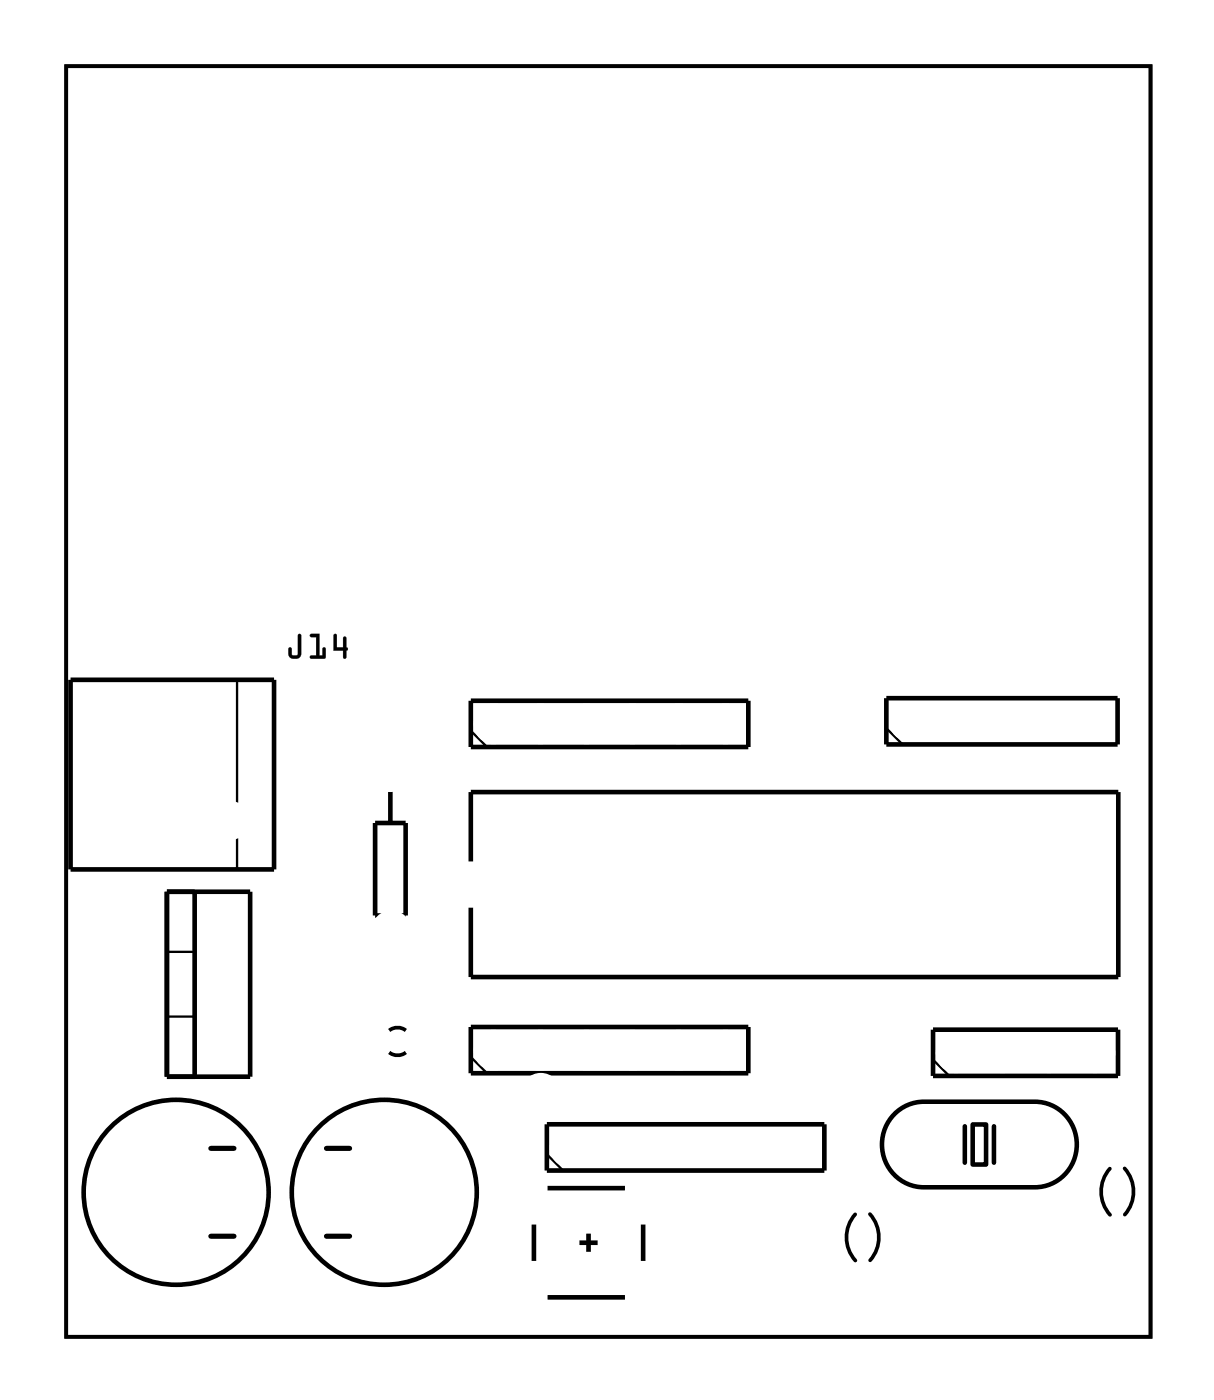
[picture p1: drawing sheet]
<svg xmlns="http://www.w3.org/2000/svg" width="67mm" height="77mm" viewBox="0 0 67 77" stroke-linecap="round" stroke-linejoin="round" font-family="sans-serif">
<path d="M3.6 3.6h59.6v69.8h-59.6zM21.4 57.8a.73 .73 0 0 0 .9 0M21.4 56.6a.73 .73 0 0 1 .9 0M47 66.7a1.9 1.9 0 0 0 0 2.5M47.8 66.7a1.9 1.9 0 0 1 0 2.5M61 64.2a1.9 1.9 0 0 0 0 2.5M61.8 64.2a1.9 1.9 0 0 1 0 2.5" fill="none" stroke="#000" stroke-width=".2"/>
<path d="M3.6 3.6h59.6v69.8h-59.6z" fill="none" stroke="#000" stroke-width=".05"/>
<g fill="none" stroke="#000" stroke-width=".25">
<path d="M3.9 37.3h11.2v10.5h-11.2zM25.9 38.5h15.2v2.5h-15.2zM48.7 38.4h12.7v2.5h-12.7zM9.2 49h4.5v10.1h-4.5zM10.7 49v10.1M20.6 45.2h1.7v5.1h-1.7zM21.4 43.4v1.8M21.4 50.3v1.3M25.9 47.3v-3.8h35.5v10.2h-35.5v-3.8M25.9 56.4h15.2v2.6h-15.2zM51.2 56.6h10.2v2.5h-10.2zM29.3 67.3v2"/>
<path d="M30 61.8h15.3v2.5h-15.3zM30.1 71.3h4.2M30.1 65.3h4.2M31.8 68.3h1M32.3 67.8v1M35.3 67.3v2M49.3 61l.9-.4 .5-.1h6.1a2.35 2.35 0 0 1 2.3 2.4 2.35 2.35 0 0 1-2.3 2.3h-6.1a2.36 2.36 0 0 1-2.1-1.6 2.36 2.36 0 0 1 .7-2.6zM53 61.9v2M53.4 61.8h.8v2.2h-.8zM54.6 61.9v2"/>
<circle cx="9.7" cy="65.5" r="5.1"/>
<circle cx="21.1" cy="65.5" r="5.1"/>
</g>
<path d="M11.6 67.9h1.2M11.6 63.1h1.2M17.9 67.9h1.3M17.9 63.1h1.3" fill="none" stroke="#000" stroke-width=".28"/>
<path d="M13 37.3v10.5M9.2 55.8h1.5M9.2 52.3h1.5M25.9 40.1l.8 .9M25.9 58.1l.8 .9M48.7 40l.9 .9M51.2 58.2l.9 .9M30 63.4l.9 .9" fill="none" stroke="#000" stroke-width=".13"/>
<g fill="#000">
<path d="M16.4 34.8l.1 .1v1a.37 .37 0 0 1-.3 .3 .37 .37 0 0 1-.4-.3v-.2a.1 .1 0 0 1 .1-.1 .1 .1 0 0 1 .1 .1l.1 .3h.2zM16.4 34.9v1.1h-.4l-.1-.4v.3a.35 .35 0 0 0 .3 .3 .35 .35 0 0 0 .3-.3v-1zM17 34.8h.5v1.2h.2v-.3a.1 .1 0 0 1 .1-.1 .1 .1 0 0 1 .1 .1v.5h-.8a.1 .1 0 0 1-.1-.1 .1 .1 0 0 1 .1-.1h.3v-1h-.3zM17.1 34.9v.1h.3v1h-.3l-.1 .1 .8 .1v-.6h-.1v.4h-.2v-1.2zM18.3 34.8l.2 .1v.7h.3v-.5a.1 .1 0 0 1 .1-.1 .1 .1 0 0 1 .1 .1v.5a.09 .09 0 0 1 .1 0 .09 .09 0 0 1-.1 .1v.4a.1 .1 0 0 1-.1 .1 .1 .1 0 0 1-.1-.1v-.4h-.5zM18.4 34.9l-.1 .8h.6v.4l.1 .1v-.5h.1l-.1-.1v-.6h-.1v.6h-.4v-.7z"/>
<path d="M16.4 34.8l.1 .1v1a.36 .36 0 0 1-.3 .3 .36 .36 0 0 1-.4-.3v-.3h.1h.1v.4h.4zM17 34.8h.5v1.2h.2v-.4h.1v.6l-.8-.1 .1-.1h.3v-1h-.3zM18.3 34.8l.2 .1v.7h.3v-.6h.2v.6l.1 .1h-.1v.5l-.2-.1v-.4h-.5z"/>
</g>
<path d="M11.5 64.8h1.4v1.4h-1.4z" fill="#fff"/>
<path d="M11.5 64.8h1.4v1.4h-1.4z" fill="none" stroke="#fff" stroke-width=".76" stroke-linecap="butt"/>
<circle cx="12.2" cy="65.5" r=".7" fill="#fff"/>
<circle cx="12.2" cy="65.5" r=".7" fill="none" stroke="#fff" stroke-width=".76" stroke-linecap="butt"/>
<circle cx="7.1" cy="65.5" r=".7" fill="#fff"/>
<circle cx="7.1" cy="65.5" r=".7" fill="none" stroke="#fff" stroke-width=".76" stroke-linecap="butt"/>
<path d="M17.9 64.8h1.4v1.4h-1.4z" fill="#fff"/>
<path d="M17.9 64.8h1.4v1.4h-1.4z" fill="none" stroke="#fff" stroke-width=".76" stroke-linecap="butt"/>
<circle cx="18.6" cy="65.5" r=".7" fill="#fff"/>
<circle cx="18.6" cy="65.5" r=".7" fill="none" stroke="#fff" stroke-width=".76" stroke-linecap="butt"/>
<circle cx="23.6" cy="65.5" r=".7" fill="#fff"/>
<circle cx="23.6" cy="65.5" r=".7" fill="none" stroke="#fff" stroke-width=".76" stroke-linecap="butt"/>
<circle cx="29.1" cy="66" r=".7" fill="#fff"/>
<circle cx="29.1" cy="66" r=".7" fill="none" stroke="#fff" stroke-width=".76" stroke-linecap="butt"/>
<circle cx="35.6" cy="66" r=".7" fill="#fff"/>
<circle cx="35.6" cy="66" r=".7" fill="none" stroke="#fff" stroke-width=".76" stroke-linecap="butt"/>
<circle cx="29.1" cy="70.5" r=".7" fill="#fff"/>
<circle cx="29.1" cy="70.5" r=".7" fill="none" stroke="#fff" stroke-width=".76" stroke-linecap="butt"/>
<circle cx="35.6" cy="70.5" r=".7" fill="#fff"/>
<circle cx="35.6" cy="70.5" r=".7" fill="none" stroke="#fff" stroke-width=".76" stroke-linecap="butt"/>
<path d="M17.6 53.6h1.6v1.5h-1.6z" fill="#fff"/>
<path d="M17.6 53.6h1.6v1.5h-1.6z" fill="none" stroke="#fff" stroke-width=".76" stroke-linecap="butt"/>
<circle cx="18.4" cy="54.3" r=".79" fill="#fff"/>
<circle cx="18.4" cy="54.3" r=".79" fill="none" stroke="#fff" stroke-width=".76" stroke-linecap="butt"/>
<circle cx="18.4" cy="46.8" r=".79" fill="#fff"/>
<circle cx="18.4" cy="46.8" r=".79" fill="none" stroke="#fff" stroke-width=".76" stroke-linecap="butt"/>
<path d="M17.6 53.6h1.6v1.5h-1.6z" fill="#fff"/>
<path d="M17.6 53.6h1.6v1.5h-1.6z" fill="none" stroke="#fff" stroke-width=".76" stroke-linecap="butt"/>
<circle cx="18.4" cy="54.3" r=".79" fill="#fff"/>
<circle cx="18.4" cy="54.3" r=".79" fill="none" stroke="#fff" stroke-width=".76" stroke-linecap="butt"/>
<circle cx="18.4" cy="46.8" r=".79" fill="#fff"/>
<circle cx="18.4" cy="46.8" r=".79" fill="none" stroke="#fff" stroke-width=".76" stroke-linecap="butt"/>
<path d="M11.4 55.8h1.6v1.6h-1.6z" fill="#fff"/>
<path d="M11.4 55.8h1.6v1.6h-1.6z" fill="none" stroke="#fff" stroke-width=".76" stroke-linecap="butt"/>
<circle cx="12.2" cy="56.6" r=".79" fill="#fff"/>
<circle cx="12.2" cy="56.6" r=".79" fill="none" stroke="#fff" stroke-width=".76" stroke-linecap="butt"/>
<circle cx="12.2" cy="54.1" r=".79" fill="#fff"/>
<circle cx="12.2" cy="54.1" r=".79" fill="none" stroke="#fff" stroke-width=".76" stroke-linecap="butt"/>
<circle cx="12.2" cy="51.5" r=".79" fill="#fff"/>
<circle cx="12.2" cy="51.5" r=".79" fill="none" stroke="#fff" stroke-width=".76" stroke-linecap="butt"/>
<circle cx="21.4" cy="42.4" r=".7" fill="#fff"/>
<circle cx="21.4" cy="42.4" r=".7" fill="none" stroke="#fff" stroke-width=".76" stroke-linecap="butt"/>
<circle cx="21.4" cy="52.6" r=".7" fill="#fff"/>
<circle cx="21.4" cy="52.6" r=".7" fill="none" stroke="#fff" stroke-width=".76" stroke-linecap="butt"/>
<circle cx="56.2" cy="62.9" r=".65" fill="#fff"/>
<circle cx="56.2" cy="62.9" r=".65" fill="none" stroke="#fff" stroke-width=".75" stroke-linecap="butt"/>
<circle cx="51.3" cy="62.9" r=".65" fill="#fff"/>
<circle cx="51.3" cy="62.9" r=".65" fill="none" stroke="#fff" stroke-width=".75" stroke-linecap="butt"/>
<circle cx="61.4" cy="62.9" r=".64" fill="#fff"/>
<circle cx="61.4" cy="62.9" r=".64" fill="none" stroke="#fff" stroke-width=".76" stroke-linecap="butt"/>
<circle cx="61.4" cy="68" r=".64" fill="#fff"/>
<circle cx="61.4" cy="68" r=".64" fill="none" stroke="#fff" stroke-width=".76" stroke-linecap="butt"/>
<circle cx="23.1" cy="57.2" r=".64" fill="#fff"/>
<circle cx="23.1" cy="57.2" r=".64" fill="none" stroke="#fff" stroke-width=".76" stroke-linecap="butt"/>
<circle cx="20.6" cy="57.2" r=".64" fill="#fff"/>
<circle cx="20.6" cy="57.2" r=".64" fill="none" stroke="#fff" stroke-width=".76" stroke-linecap="butt"/>
<circle cx="47.4" cy="70.5" r=".64" fill="#fff"/>
<circle cx="47.4" cy="70.5" r=".64" fill="none" stroke="#fff" stroke-width=".76" stroke-linecap="butt"/>
<circle cx="47.4" cy="65.4" r=".64" fill="#fff"/>
<circle cx="47.4" cy="65.4" r=".64" fill="none" stroke="#fff" stroke-width=".76" stroke-linecap="butt"/>
<path d="M7.7 39.2h1.5v1.6h-1.5z" fill="#fff"/>
<path d="M7.7 39.2h1.5v1.6h-1.5z" fill="none" stroke="#fff" stroke-width=".76" stroke-linecap="butt"/>
<circle cx="8.4" cy="40" r=".76" fill="#fff"/>
<circle cx="8.4" cy="40" r=".76" fill="none" stroke="#fff" stroke-width=".76" stroke-linecap="butt"/>
<circle cx="8.4" cy="45.1" r=".76" fill="#fff"/>
<circle cx="8.4" cy="45.1" r=".76" fill="none" stroke="#fff" stroke-width=".76" stroke-linecap="butt"/>
<circle cx="12.6" cy="45.1" r=".7" fill="#fff"/>
<circle cx="12.6" cy="45.1" r=".7" fill="none" stroke="#fff" stroke-width=".76" stroke-linecap="butt"/>
<circle cx="44.8" cy="55.6" r=".7" fill="#fff"/>
<circle cx="44.8" cy="55.6" r=".7" fill="none" stroke="#fff" stroke-width=".76" stroke-linecap="butt"/>
<circle cx="29.7" cy="60" r=".7" fill="#fff"/>
<circle cx="29.7" cy="60" r=".7" fill="none" stroke="#fff" stroke-width=".76" stroke-linecap="butt"/>
<circle cx="42.4" cy="42.1" r=".7" fill="#fff"/>
<circle cx="42.4" cy="42.1" r=".7" fill="none" stroke="#fff" stroke-width=".76" stroke-linecap="butt"/>
<circle cx="15.1" cy="49.5" r=".7" fill="#fff"/>
<circle cx="15.1" cy="49.5" r=".7" fill="none" stroke="#fff" stroke-width=".76" stroke-linecap="butt"/>
<circle cx="31.9" cy="47.6" r=".7" fill="#fff"/>
<circle cx="31.9" cy="47.6" r=".7" fill="none" stroke="#fff" stroke-width=".76" stroke-linecap="butt"/>
<path d="M26.4 51.7h1.4v1.4h-1.4z" fill="#fff"/>
<path d="M26.4 51.7h1.4v1.4h-1.4z" fill="none" stroke="#fff" stroke-width=".76" stroke-linecap="butt"/>
<circle cx="27.1" cy="52.4" r=".7" fill="#fff"/>
<circle cx="27.1" cy="52.4" r=".7" fill="none" stroke="#fff" stroke-width=".76" stroke-linecap="butt"/>
<circle cx="27.1" cy="44.8" r=".7" fill="#fff"/>
<circle cx="27.1" cy="44.8" r=".7" fill="none" stroke="#fff" stroke-width=".76" stroke-linecap="butt"/>
<circle cx="29.7" cy="52.4" r=".7" fill="#fff"/>
<circle cx="29.7" cy="52.4" r=".7" fill="none" stroke="#fff" stroke-width=".76" stroke-linecap="butt"/>
<circle cx="29.7" cy="44.8" r=".7" fill="#fff"/>
<circle cx="29.7" cy="44.8" r=".7" fill="none" stroke="#fff" stroke-width=".76" stroke-linecap="butt"/>
<circle cx="32.2" cy="52.4" r=".7" fill="#fff"/>
<circle cx="32.2" cy="52.4" r=".7" fill="none" stroke="#fff" stroke-width=".76" stroke-linecap="butt"/>
<circle cx="32.2" cy="44.8" r=".7" fill="#fff"/>
<circle cx="32.2" cy="44.8" r=".7" fill="none" stroke="#fff" stroke-width=".76" stroke-linecap="butt"/>
<circle cx="34.7" cy="52.4" r=".7" fill="#fff"/>
<circle cx="34.7" cy="52.4" r=".7" fill="none" stroke="#fff" stroke-width=".76" stroke-linecap="butt"/>
<circle cx="34.7" cy="44.8" r=".7" fill="#fff"/>
<circle cx="34.7" cy="44.8" r=".7" fill="none" stroke="#fff" stroke-width=".76" stroke-linecap="butt"/>
<circle cx="37.3" cy="52.4" r=".7" fill="#fff"/>
<circle cx="37.3" cy="52.4" r=".7" fill="none" stroke="#fff" stroke-width=".76" stroke-linecap="butt"/>
<circle cx="37.3" cy="44.8" r=".7" fill="#fff"/>
<circle cx="37.3" cy="44.8" r=".7" fill="none" stroke="#fff" stroke-width=".76" stroke-linecap="butt"/>
<circle cx="39.8" cy="52.4" r=".7" fill="#fff"/>
<circle cx="39.8" cy="52.4" r=".7" fill="none" stroke="#fff" stroke-width=".76" stroke-linecap="butt"/>
<circle cx="39.8" cy="44.8" r=".7" fill="#fff"/>
<circle cx="39.8" cy="44.8" r=".7" fill="none" stroke="#fff" stroke-width=".76" stroke-linecap="butt"/>
<circle cx="42.4" cy="52.4" r=".7" fill="#fff"/>
<circle cx="42.4" cy="52.4" r=".7" fill="none" stroke="#fff" stroke-width=".76" stroke-linecap="butt"/>
<circle cx="42.4" cy="44.8" r=".7" fill="#fff"/>
<circle cx="42.4" cy="44.8" r=".7" fill="none" stroke="#fff" stroke-width=".76" stroke-linecap="butt"/>
<circle cx="44.9" cy="52.4" r=".7" fill="#fff"/>
<circle cx="44.9" cy="52.4" r=".7" fill="none" stroke="#fff" stroke-width=".76" stroke-linecap="butt"/>
<circle cx="44.9" cy="44.8" r=".7" fill="#fff"/>
<circle cx="44.9" cy="44.8" r=".7" fill="none" stroke="#fff" stroke-width=".76" stroke-linecap="butt"/>
<circle cx="47.4" cy="52.4" r=".7" fill="#fff"/>
<circle cx="47.4" cy="52.4" r=".7" fill="none" stroke="#fff" stroke-width=".76" stroke-linecap="butt"/>
<circle cx="47.4" cy="44.8" r=".7" fill="#fff"/>
<circle cx="47.4" cy="44.8" r=".7" fill="none" stroke="#fff" stroke-width=".76" stroke-linecap="butt"/>
<circle cx="50" cy="52.4" r=".7" fill="#fff"/>
<circle cx="50" cy="52.4" r=".7" fill="none" stroke="#fff" stroke-width=".76" stroke-linecap="butt"/>
<circle cx="50" cy="44.8" r=".7" fill="#fff"/>
<circle cx="50" cy="44.8" r=".7" fill="none" stroke="#fff" stroke-width=".76" stroke-linecap="butt"/>
<circle cx="52.5" cy="52.4" r=".7" fill="#fff"/>
<circle cx="52.5" cy="52.4" r=".7" fill="none" stroke="#fff" stroke-width=".76" stroke-linecap="butt"/>
<circle cx="52.5" cy="44.8" r=".7" fill="#fff"/>
<circle cx="52.5" cy="44.8" r=".7" fill="none" stroke="#fff" stroke-width=".76" stroke-linecap="butt"/>
<circle cx="55.1" cy="52.4" r=".7" fill="#fff"/>
<circle cx="55.1" cy="52.4" r=".7" fill="none" stroke="#fff" stroke-width=".76" stroke-linecap="butt"/>
<circle cx="55.1" cy="44.8" r=".7" fill="#fff"/>
<circle cx="55.1" cy="44.8" r=".7" fill="none" stroke="#fff" stroke-width=".76" stroke-linecap="butt"/>
<circle cx="57.6" cy="52.4" r=".7" fill="#fff"/>
<circle cx="57.6" cy="52.4" r=".7" fill="none" stroke="#fff" stroke-width=".76" stroke-linecap="butt"/>
<circle cx="57.6" cy="44.8" r=".7" fill="#fff"/>
<circle cx="57.6" cy="44.8" r=".7" fill="none" stroke="#fff" stroke-width=".76" stroke-linecap="butt"/>
<circle cx="60.1" cy="52.4" r=".7" fill="#fff"/>
<circle cx="60.1" cy="52.4" r=".7" fill="none" stroke="#fff" stroke-width=".76" stroke-linecap="butt"/>
<circle cx="60.1" cy="44.8" r=".7" fill="#fff"/>
<circle cx="60.1" cy="44.8" r=".7" fill="none" stroke="#fff" stroke-width=".76" stroke-linecap="butt"/>
<circle cx="31.3" cy="63" r=".74" fill="#fff"/>
<circle cx="31.3" cy="63" r=".74" fill="none" stroke="#fff" stroke-width=".76" stroke-linecap="butt"/>
<circle cx="33.8" cy="63" r=".74" fill="#fff"/>
<circle cx="33.8" cy="63" r=".74" fill="none" stroke="#fff" stroke-width=".76" stroke-linecap="butt"/>
<circle cx="36.4" cy="63" r=".74" fill="#fff"/>
<circle cx="36.4" cy="63" r=".74" fill="none" stroke="#fff" stroke-width=".76" stroke-linecap="butt"/>
<circle cx="38.9" cy="63" r=".74" fill="#fff"/>
<circle cx="38.9" cy="63" r=".74" fill="none" stroke="#fff" stroke-width=".76" stroke-linecap="butt"/>
<circle cx="41.5" cy="63" r=".74" fill="#fff"/>
<circle cx="41.5" cy="63" r=".74" fill="none" stroke="#fff" stroke-width=".76" stroke-linecap="butt"/>
<circle cx="44" cy="63" r=".74" fill="#fff"/>
<circle cx="44" cy="63" r=".74" fill="none" stroke="#fff" stroke-width=".76" stroke-linecap="butt"/>
<circle cx="27.1" cy="39.8" r=".74" fill="#fff"/>
<circle cx="27.1" cy="39.8" r=".74" fill="none" stroke="#fff" stroke-width=".76" stroke-linecap="butt"/>
<circle cx="29.7" cy="39.8" r=".74" fill="#fff"/>
<circle cx="29.7" cy="39.8" r=".74" fill="none" stroke="#fff" stroke-width=".76" stroke-linecap="butt"/>
<circle cx="32.2" cy="39.8" r=".74" fill="#fff"/>
<circle cx="32.2" cy="39.8" r=".74" fill="none" stroke="#fff" stroke-width=".76" stroke-linecap="butt"/>
<circle cx="34.7" cy="39.8" r=".74" fill="#fff"/>
<circle cx="34.7" cy="39.8" r=".74" fill="none" stroke="#fff" stroke-width=".76" stroke-linecap="butt"/>
<circle cx="37.3" cy="39.8" r=".74" fill="#fff"/>
<circle cx="37.3" cy="39.8" r=".74" fill="none" stroke="#fff" stroke-width=".76" stroke-linecap="butt"/>
<circle cx="39.8" cy="39.8" r=".74" fill="#fff"/>
<circle cx="39.8" cy="39.8" r=".74" fill="none" stroke="#fff" stroke-width=".76" stroke-linecap="butt"/>
<circle cx="49.9" cy="39.6" r=".74" fill="#fff"/>
<circle cx="49.9" cy="39.6" r=".74" fill="none" stroke="#fff" stroke-width=".76" stroke-linecap="butt"/>
<circle cx="52.5" cy="39.6" r=".74" fill="#fff"/>
<circle cx="52.5" cy="39.6" r=".74" fill="none" stroke="#fff" stroke-width=".76" stroke-linecap="butt"/>
<circle cx="55" cy="39.6" r=".74" fill="#fff"/>
<circle cx="55" cy="39.6" r=".74" fill="none" stroke="#fff" stroke-width=".76" stroke-linecap="butt"/>
<circle cx="57.6" cy="39.6" r=".74" fill="#fff"/>
<circle cx="57.6" cy="39.6" r=".74" fill="none" stroke="#fff" stroke-width=".76" stroke-linecap="butt"/>
<circle cx="60.1" cy="39.6" r=".74" fill="#fff"/>
<circle cx="60.1" cy="39.6" r=".74" fill="none" stroke="#fff" stroke-width=".76" stroke-linecap="butt"/>
<circle cx="52.5" cy="57.8" r=".74" fill="#fff"/>
<circle cx="52.5" cy="57.8" r=".74" fill="none" stroke="#fff" stroke-width=".76" stroke-linecap="butt"/>
<circle cx="55.1" cy="57.8" r=".74" fill="#fff"/>
<circle cx="55.1" cy="57.8" r=".74" fill="none" stroke="#fff" stroke-width=".76" stroke-linecap="butt"/>
<circle cx="57.6" cy="57.8" r=".74" fill="#fff"/>
<circle cx="57.6" cy="57.8" r=".74" fill="none" stroke="#fff" stroke-width=".76" stroke-linecap="butt"/>
<circle cx="60.1" cy="57.8" r=".74" fill="#fff"/>
<circle cx="60.1" cy="57.8" r=".74" fill="none" stroke="#fff" stroke-width=".76" stroke-linecap="butt"/>
<circle cx="27.1" cy="57.7" r=".74" fill="#fff"/>
<circle cx="27.1" cy="57.7" r=".74" fill="none" stroke="#fff" stroke-width=".76" stroke-linecap="butt"/>
<circle cx="29.7" cy="57.7" r=".74" fill="#fff"/>
<circle cx="29.7" cy="57.7" r=".74" fill="none" stroke="#fff" stroke-width=".76" stroke-linecap="butt"/>
<circle cx="32.2" cy="57.7" r=".74" fill="#fff"/>
<circle cx="32.2" cy="57.7" r=".74" fill="none" stroke="#fff" stroke-width=".76" stroke-linecap="butt"/>
<circle cx="34.7" cy="57.7" r=".74" fill="#fff"/>
<circle cx="34.7" cy="57.7" r=".74" fill="none" stroke="#fff" stroke-width=".76" stroke-linecap="butt"/>
<circle cx="37.3" cy="57.7" r=".74" fill="#fff"/>
<circle cx="37.3" cy="57.7" r=".74" fill="none" stroke="#fff" stroke-width=".76" stroke-linecap="butt"/>
<circle cx="39.8" cy="57.7" r=".74" fill="#fff"/>
<circle cx="39.8" cy="57.7" r=".74" fill="none" stroke="#fff" stroke-width=".76" stroke-linecap="butt"/>
<circle cx="5.4" cy="58.8" r=".7" fill="#fff"/>
<circle cx="5.4" cy="58.8" r=".7" fill="none" stroke="#fff" stroke-width=".76" stroke-linecap="butt"/>
<circle cx="21.5" cy="51.1" r=".7" fill="#fff"/>
<circle cx="21.5" cy="51.1" r=".7" fill="none" stroke="#fff" stroke-width=".76" stroke-linecap="butt"/>
</svg>
